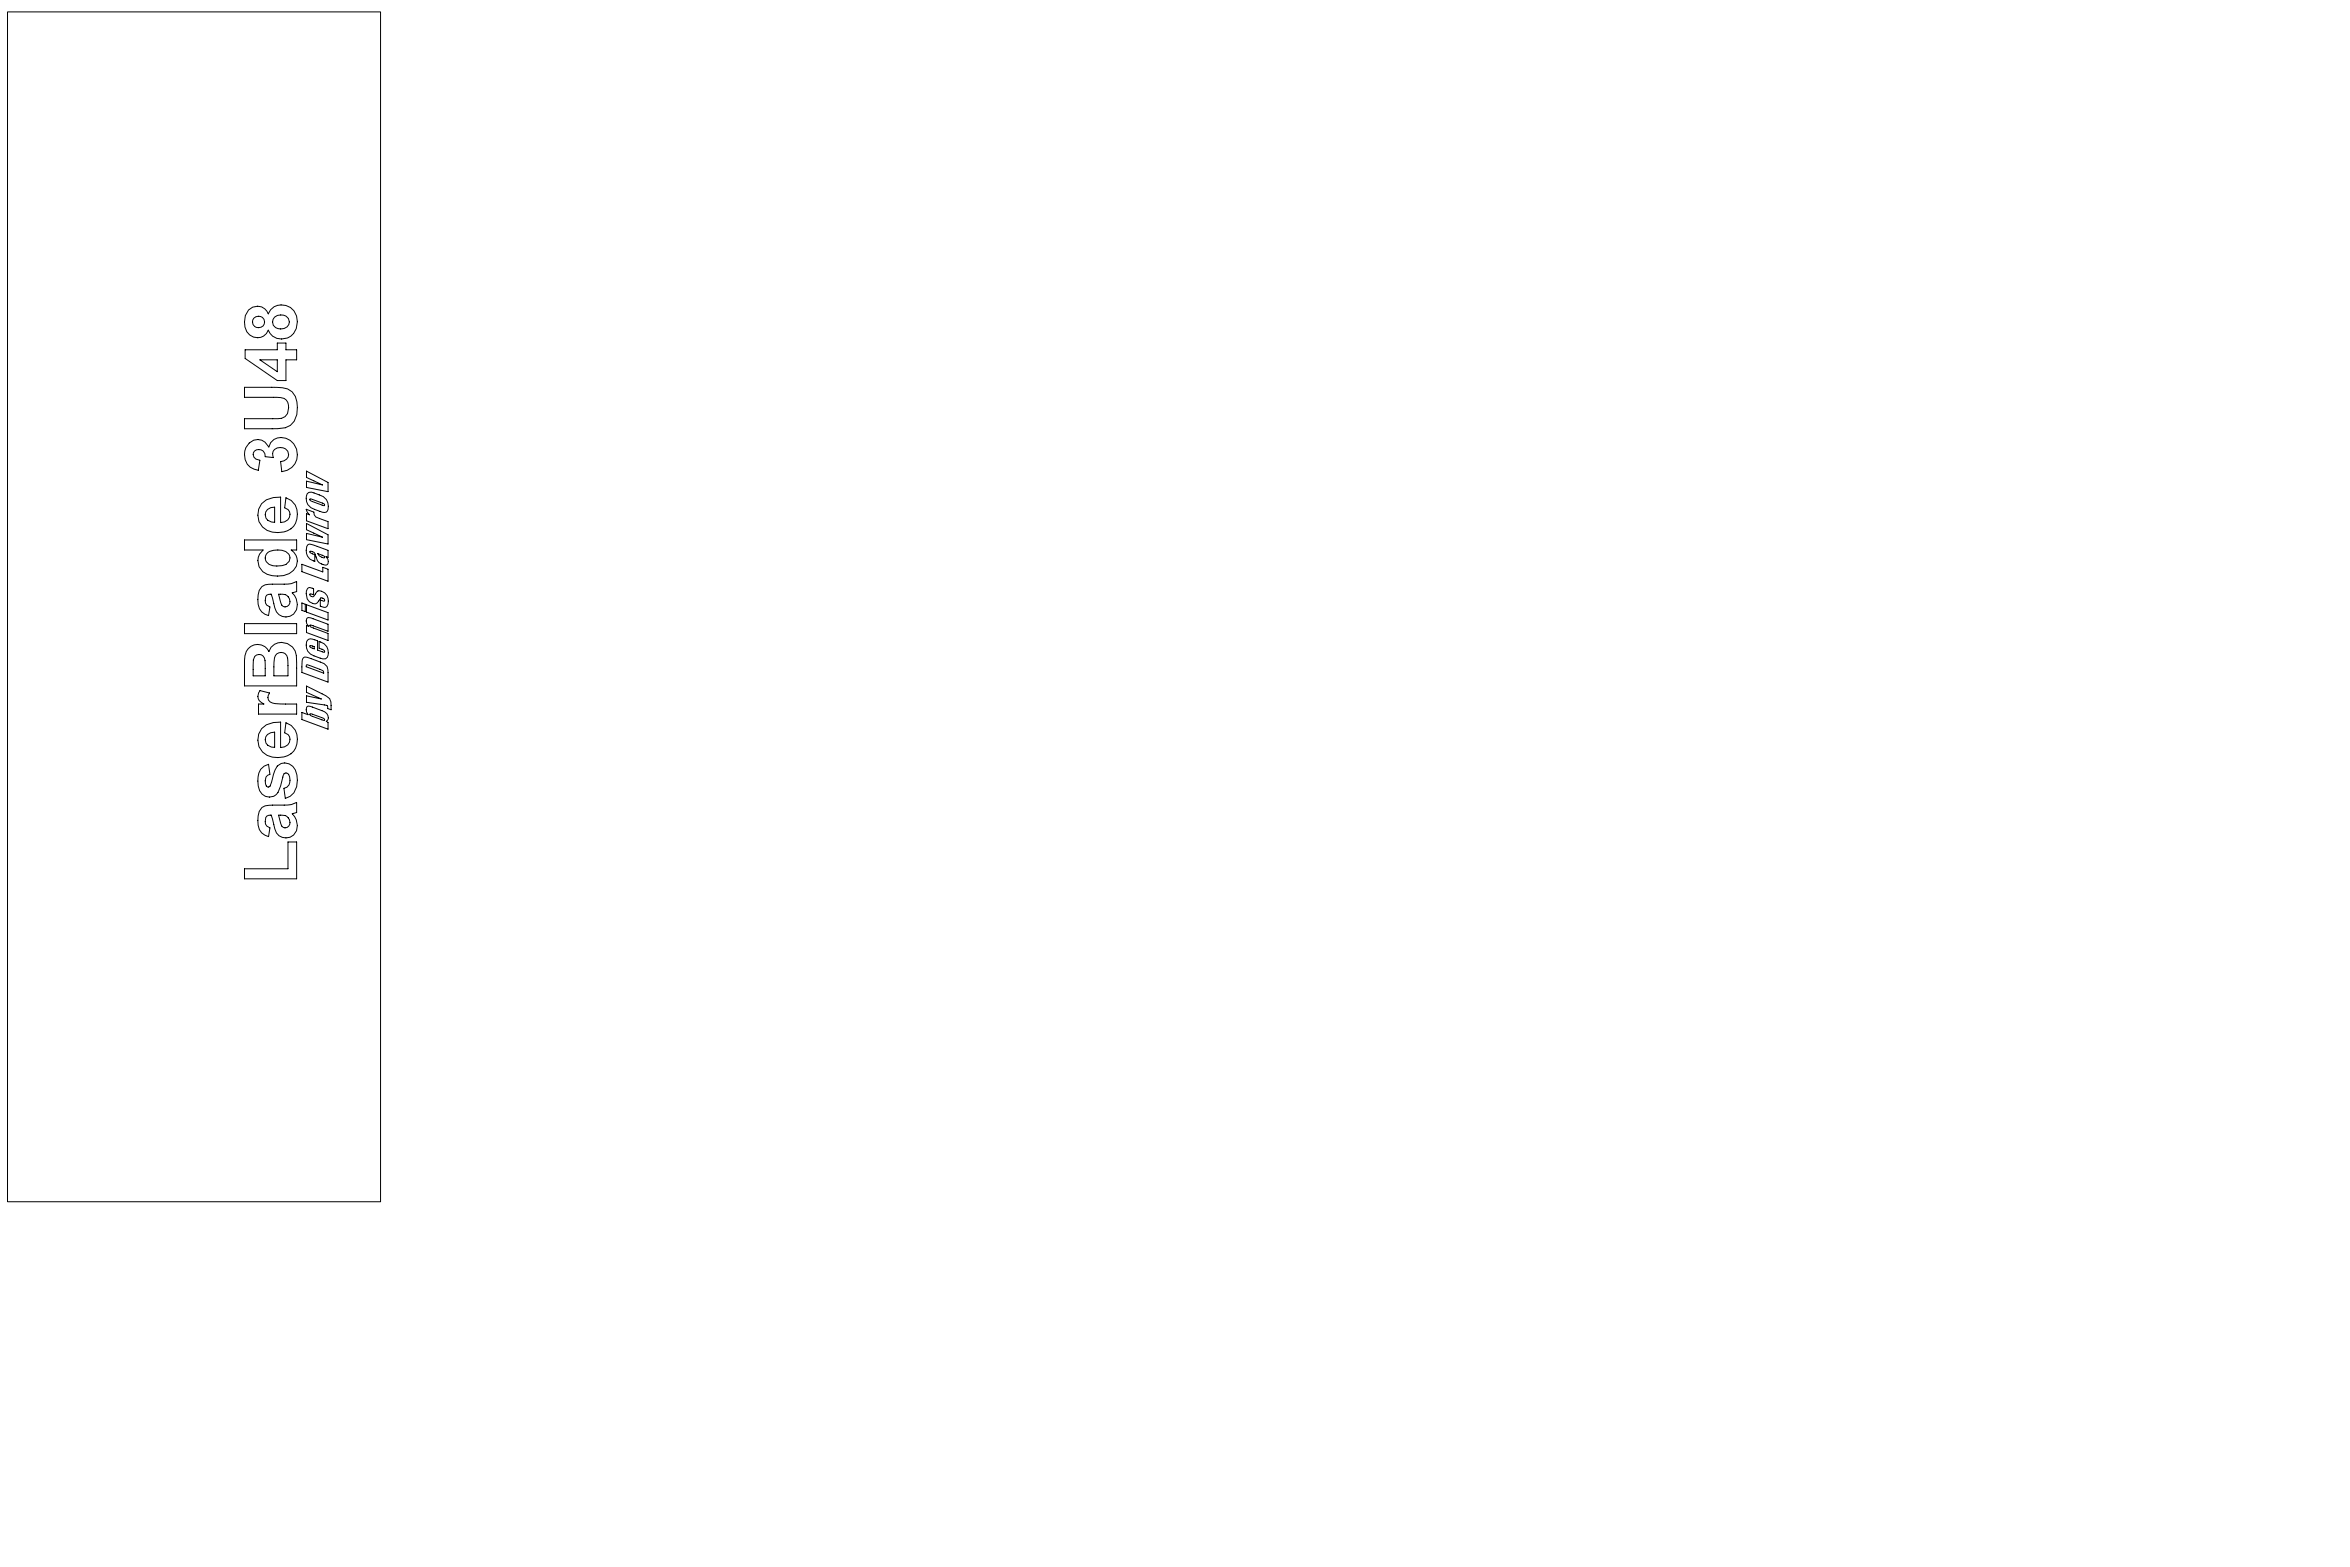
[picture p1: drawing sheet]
<svg xmlns="http://www.w3.org/2000/svg" width="900mm" height="600mm" viewBox="0 0 900 600" stroke-linecap="round" stroke-linejoin="round" font-family="sans-serif">
<!-- layer: Layer 1 -->
<g fill="none" stroke="#000" stroke-width=".38">
<path d="M2.9 4.6h142.8v455.5h-142.8zM95.2 118.7a4.5 4.5 0 0 1 7.5 1.5 5.8 5.8 0 0 1 6.9-3.3 5.8 5.8 0 0 1 4.3 6.3 5.9 5.9 0 0 1-4.2 6.4 5.9 5.9 0 0 1-7-3.2 4.7 4.7 0 0 1-4.9 2.9 4.7 4.7 0 0 1-4-4.1l-.2-1.9 .4-2.5zM93.9 133.9h12.3v-2.5h3.3v2.5h4.1v3.9h-4.1v7.9h-3.3l-12.3-8.4zM99.5 137.8h6.7v4.5zM105.1 121.4a3.4 3.4 0 0 1 5.7 1.8 3.4 3.4 0 0 1-2.6 2.8 3.4 3.4 0 0 1-3.6-1.5l-.2-1.2 .2-1zM93.6 148.3h10.5a11.5 11.5 0 0 1 7.8 1.7 10.3 10.3 0 0 1 .8 11.3l-1.5 1.6-1.9 .9-2.8 .3-12.9 .1v-3.9l14.2-.1a4 4 0 0 0 2.7-5.1 3 3 0 0 0-3-2.9l-13.9-.1zM95.4 169.6a4.6 4.6 0 0 1 7.6 1.6 5.3 5.3 0 0 1 4.3-3.8 5.3 5.3 0 0 1 5.2 2.6 6.6 6.6 0 0 1-4.6 10.6l-.4-3.8a2.73 2.73 0 0 0 3-2.8 2.73 2.73 0 0 0-3.1-2.6 2.6 2.6 0 0 0-2.6 1 2.6 2.6 0 0 0-.1 2.8l-3.1-.3a2.35 2.35 0 0 0-1.9-2.7 2.35 2.35 0 0 0-2.7 1.8l.2 1 .8 .8 1.5 .4-.6 3.9a6.1 6.1 0 0 1-5-4.1 6.1 6.1 0 0 1 1.5-6.4zM100.2 192.8l1.8-1.4 2.7-.9 2.8-.2v9.8a2.93 2.93 0 0 0 3.4-2.1 2.93 2.93 0 0 0-1.9-3.6l.5-3.8a7 7 0 0 1 2.9 10.9 8.7 8.7 0 0 1-11.8 .3 7 7 0 0 1-.4-9zM102.5 195.1l1.2-.7 1.5-.2v5.8a2.93 2.93 0 0 1-3.3-1.4 2.93 2.93 0 0 1 .6-3.5zM117.3 195l2.9 1.1 .1 1 .6 .8 4.7 1.8v2.7l-8.2-3v-2.7l1.1 .4-.9-1zM117.4 180.4l8.2 4.3v3.6l-8.2-1.7v-2.4l6.1 1.5-6.1-2.9zM117.6 189.1l.7-.6a9.6 9.6 0 0 1 6.7 2.8 4.2 4.2 0 0 1 0 4.8l-1.4 .1a11.9 11.9 0 0 1-5.7-3 4.7 4.7 0 0 1-.3-4.1z"/>
<path d="M118.7 191l5.2 1.8 .4 .7-.9-.1-4.4-1.6zM93.6 206.7h20v3.9h-2.1a5.1 5.1 0 0 1-.7 9 10.6 10.6 0 0 1-10.2-.7 5.4 5.4 0 0 1 .2-8.3h-7.2zM102.6 211.5a7.7 7.7 0 0 1 6.8-.3 2.75 2.75 0 0 1 1.3 3.7 6.5 6.5 0 0 1-7.6 1.2 2.77 2.77 0 0 1-.5-4.6zM115.6 216.1l8 2.9v-1.8l2 .8v4.6l-10-3.7zM117.4 200.4l8.2 4.4v3.5l-8.2-1.7v-2.4l6.1 1.5-6.1-2.9zM117.9 208.6a2.09 2.09 0 0 1 2.3 .2l5.4 1.9v2.7l-.7-.3a2.13 2.13 0 0 1 .3 3.2l-1.4-.1a3.3 3.3 0 0 1-2.8-2.9l-.8-1.8-1.4-.4v.5l1.8 .8v2.6a4.2 4.2 0 0 1-2.7-6.4zM121.7 212l2.3 .9 .3 .6a2.13 2.13 0 0 1-2.6-1.5zM93.6 238.8h20v3.8h-20zM100.3 224.6l1.2-.7 2.9-.2a17 17 0 0 0 9.2-1v3.8l-1.7 .5a5.4 5.4 0 0 1-.8 9 4.3 4.3 0 0 1-5.9-3.3l-1.3-5.2a2.05 2.05 0 0 0-2.1 .9 2.78 2.78 0 0 0 1.6 4l-.6 3.3a5.3 5.3 0 0 1-4-6.1l.5-3.6zM106.7 227.5h.7a2.72 2.72 0 0 1 3.2 1.3 2.72 2.72 0 0 1-.6 3.4 1.66 1.66 0 0 1-2.5-1.4zM115.6 230.9l1.3 .5v2.8l-1.3-.5zM117.4 231.5l8.2 3.1v2.8l-8.2-3z"/>
<path d="M117.7 236.6h1.3l6.6 2.4v2.7l-6.3-2.3-.5-.1-.1 .3 .5 .6 6.4 2.4v2.6l-8.2-3v-2.7l.7 .3a2.29 2.29 0 0 1-.4-3.2zM117.8 225.4l.8-.4 1.5 .4v2.3l-1.2-.4-.2 .4a1 1 0 0 0 1.5 .6 3 3 0 0 1 2-2.1 3.9 3.9 0 0 1 3 6.1 2.22 2.22 0 0 1-2.5-.2v-2.4l1.6 .4a1.04 1.04 0 0 0-1.4-1.2l-.5 .7a2.03 2.03 0 0 1-2.7 1.4 3.8 3.8 0 0 1-1.9-5.6zM95.1 248.3a4.8 4.8 0 0 1 7.9 1.2 5.4 5.4 0 0 1 5.9-3.5 5.4 5.4 0 0 1 4.6 5l.1 11.6h-20v-8a8.4 8.4 0 0 1 1.5-6.3zM97.6 251.3a2.26 2.26 0 0 1 2.5-.6 2.26 2.26 0 0 1 1.4 2.2l.1 5.9h-4.6v-6.1zM106 250.4a2.71 2.71 0 0 1 3.2-.1 2.71 2.71 0 0 1 1.1 2.9v5.6h-5.4a20 20 0 0 1 .6-7.8zM116 252l.7-.4 .9 .1 5 1.8a3.4 3.4 0 0 1 3 4.1v3.6l-10-3.7a12.4 12.4 0 0 1 .4-5.5zM117.4 254.6l6.2 2.1 .4 1.1-6.7-2.5zM118.2 244.8a5.1 5.1 0 0 1 3.4 .6v3.5l2.5 .9 .2-.3a2.19 2.19 0 0 0-2.1-1.3v-2.6a4.3 4.3 0 0 1 3.2 6.1l-.7 .6a9.8 9.8 0 0 1-6.9-3 4 4 0 0 1 .4-4.5zM118.8 247.2l1.5 .4v.8l-1.5-.7zM99.6 264.4l3.6 .9a2.42 2.42 0 0 0-.4 2.8 2.42 2.42 0 0 0 2.5 1.3l8.3 .2v3.8h-14.6v-3.8h2a3.2 3.2 0 0 1-1.4-5.2zM100.2 279l1.8-1.5 2.7-.8 2.8-.2v9.7a2.93 2.93 0 0 0 3.4-2.1 2.93 2.93 0 0 0-1.9-3.5l.5-3.9a7 7 0 0 1 2.9 11 8.7 8.7 0 0 1-11.8 .3 7 7 0 0 1-.4-9zM117.4 262.7l7.5 3.7 1.3 1.1 .5 1.3 .1 3-1.3-.5-.3-1.2-7.8-1.2v-2.5l5.7 1.2-5.7-2.5z"/>
<path d="M117.6 270.6l1.2-.1a18.5 18.5 0 0 1 6.4 2.7 1.96 1.96 0 0 1-.2 3l.6 .4v2.6l-10-3.7v-2.7l2.4 .9a2.61 2.61 0 0 1-.4-3.1zM118.8 273.3l5.1 1.7 .4 .8h-.5l-4.7-1.7zM99.8 294.6l1.4-1.2 1.6-.8 .6 3.9a2.98 2.98 0 0 0-1 4.8l1-.3 .6-1.4a17.9 17.9 0 0 1 2.2-6.3 4.5 4.5 0 0 1 4.9-.7 4.5 4.5 0 0 1 2.6 4.1 7.9 7.9 0 0 1-2.6 8.2l-1.8 .8-.6-3.8a3.4 3.4 0 0 0 1.3-5.8h-.9l-.6 .9a16.9 16.9 0 0 1-2.8 7.3 4.2 4.2 0 0 1-4.4 .5 4.2 4.2 0 0 1-2.4-3.9 9.5 9.5 0 0 1 .9-6.3zM102.5 281.2l1.2-.7 1.5-.2v5.9a2.93 2.93 0 0 1-3.3-1.5 2.93 2.93 0 0 1 .6-3.5zM100.3 309.2a14.6 14.6 0 0 1 8.5-.9l2.8-.2 2-.8v3.8l-1.7 .5a5.5 5.5 0 0 1-.8 9 4.4 4.4 0 0 1-5.9-3.2l-1.3-5.3a2.04 2.04 0 0 0-2.1 .9l-.1 2.5 .4 .8 1.3 .7-.6 3.3a5.3 5.3 0 0 1-4-6.1l.5-3.5zM106.7 312.1h.7a2.75 2.75 0 0 1 3.2 1.3 2.75 2.75 0 0 1-.6 3.4 1.7 1.7 0 0 1-2.5-1.4zM93.6 332.7h16.7v-10.3h3.3v14.1h-20z"/>
<circle cx="99" cy="123.4" r="2.28"/>
</g>
</svg>
